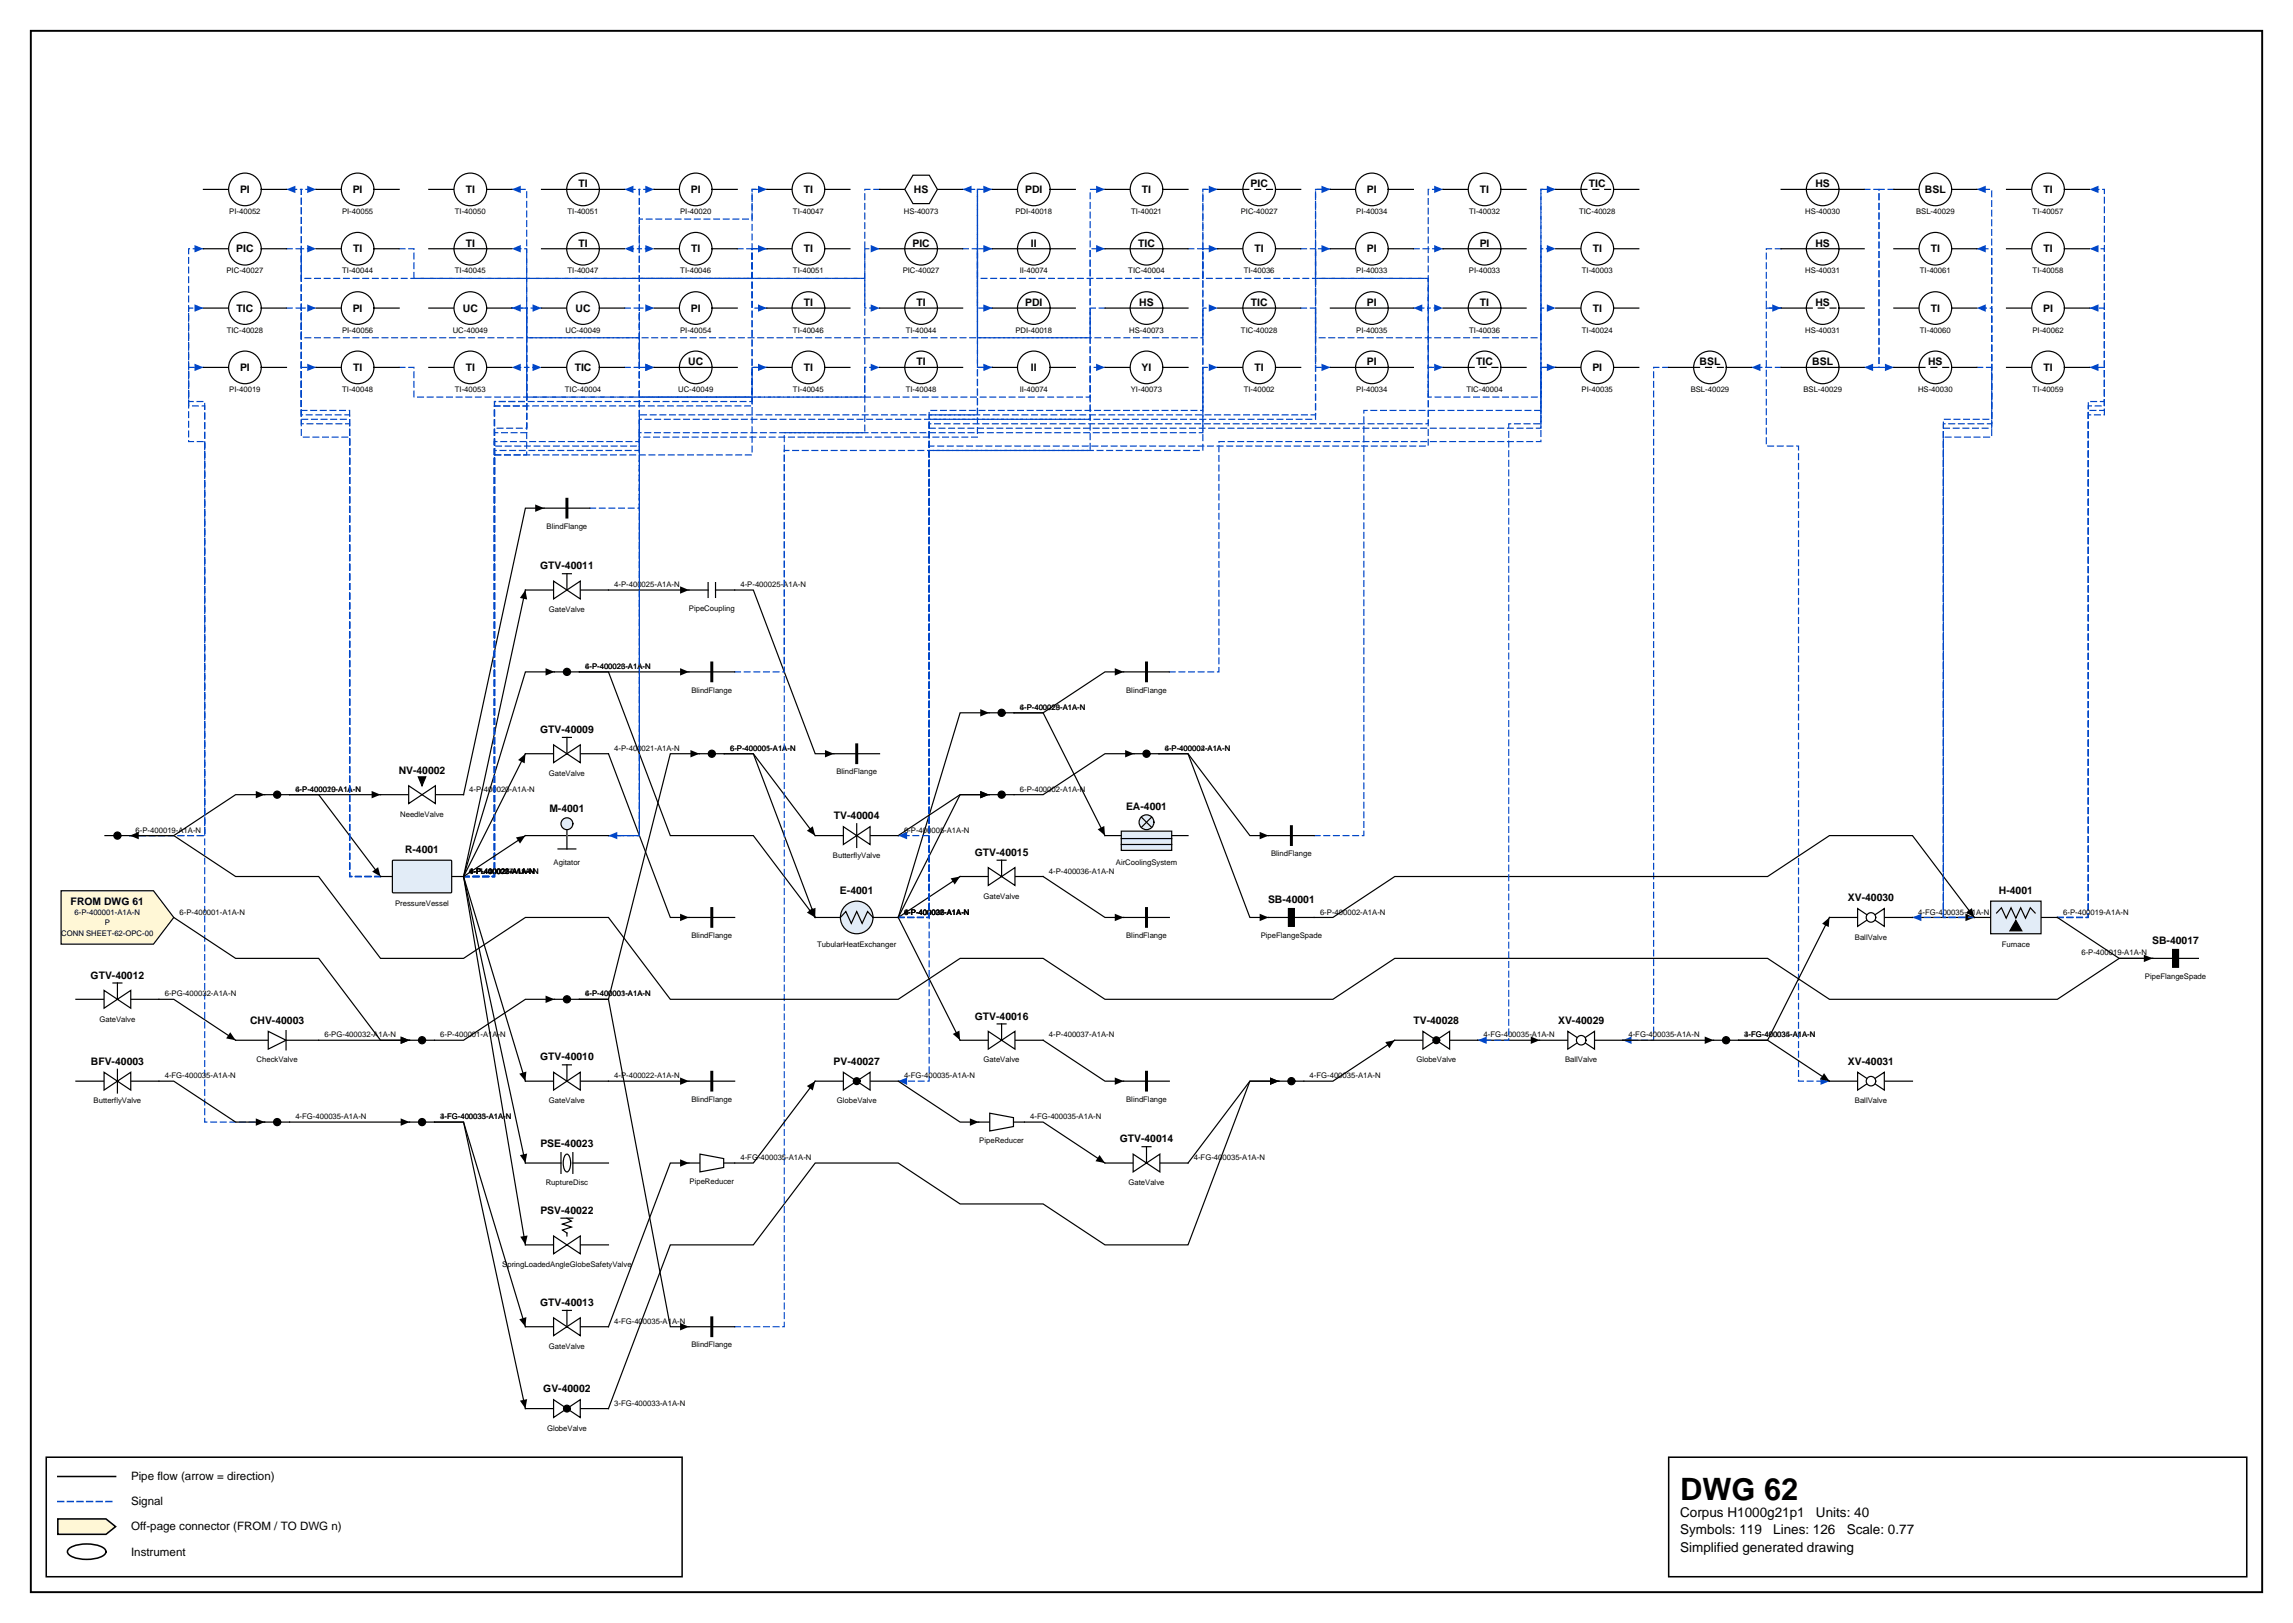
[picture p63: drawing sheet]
<svg xmlns="http://www.w3.org/2000/svg" width="420mm" height="297mm" viewBox="0 0 420 297" stroke-linecap="round" stroke-linejoin="round" font-family="sans-serif">
<defs><g id="words">
<text font-size="5.6" x="307.6" y="274.5">DWG 62</text>
<g font-size="2.5">
<text x="307.6" y="277.6">Corpus H1000g21p1</text>
<text x="307.6" y="280.8">Symbols: 119</text>
<text x="324.6" y="280.8">Lines: 126</text>
<text x="332.5" y="277.6">Units: 40</text>
<text x="338.1" y="280.8">Scale: 0.77</text>
<text x="307.6" y="284">Simplified generated drawing</text>
</g>
<g font-size="2.1">
<text x="24" y="270.9">Pipe flow (arrow = direction)</text>
<text x="24" y="275.5">Signal</text>
<text x="24" y="280.1">Off-page connector (FROM / TO DWG n)</text>
<text x="24" y="284.7">Instrument</text>
</g>
<g font-size="1.9">
<text x="43.9" y="35.3">PI</text>
<text x="64.6" y="35.3">PI</text>
<text x="85.3" y="35.3">TI</text>
<text x="105.9" y="34.3">TI</text>
<text x="126.5" y="35.3">PI</text>
<text x="147.2" y="35.3">TI</text>
<text x="167.3" y="35.3">HS</text>
<text x="187.7" y="35.3">PDI</text>
<text x="209.1" y="35.3">TI</text>
<text x="229" y="34.3">PIC</text>
<text x="250.3" y="35.3">PI</text>
<text x="271" y="35.3">TI</text>
<text x="290.9" y="34.3">TIC</text>
<text x="332.4" y="34.3">HS</text>
<text x="352.4" y="35.3">BSL</text>
<text x="374.1" y="35.3">TI</text>
<text x="43.3" y="46.2">PIC</text>
<text x="64.6" y="46.2">TI</text>
<text x="85.3" y="45.1">TI</text>
<text x="105.9" y="45.1">TI</text>
<text x="126.5" y="46.2">TI</text>
<text x="147.2" y="46.2">TI</text>
<text x="167.1" y="45.1">PIC</text>
<text x="188.7" y="45.1">II</text>
<text x="208.4" y="45.1">TIC</text>
<text x="229.7" y="46.2">TI</text>
<text x="250.3" y="46.2">PI</text>
<text x="270.9" y="45.1">PI</text>
<text x="291.6" y="46.2">TI</text>
<text x="332.4" y="45.1">HS</text>
<text x="353.5" y="46.2">TI</text>
<text x="374.1" y="46.2">TI</text>
<text x="43.3" y="57">TIC</text>
<text x="64.6" y="57">PI</text>
<text x="84.7" y="57">UC</text>
<text x="105.4" y="57">UC</text>
<text x="126.5" y="57">PI</text>
<text x="147.2" y="56">TI</text>
<text x="167.8" y="56">TI</text>
<text x="187.7" y="56">PDI</text>
<text x="208.6" y="56">HS</text>
<text x="229" y="56">TIC</text>
<text x="250.3" y="56">PI</text>
<text x="271" y="56">TI</text>
<text x="291.6" y="57">TI</text>
<text x="332.4" y="56">HS</text>
<text x="353.5" y="57">TI</text>
<text x="374.1" y="57">PI</text>
<text x="43.9" y="67.9">PI</text>
<text x="64.6" y="67.9">TI</text>
<text x="85.3" y="67.9">TI</text>
<text x="105.2" y="67.9">TIC</text>
<text x="126" y="66.8">UC</text>
<text x="147.2" y="67.9">TI</text>
<text x="167.8" y="66.8">TI</text>
<text x="188.7" y="67.9">II</text>
<text x="209" y="67.9">YI</text>
<text x="229.7" y="67.9">TI</text>
<text x="250.3" y="66.8">PI</text>
<text x="270.3" y="66.8">TIC</text>
<text x="291.5" y="67.9">PI</text>
<text x="311.2" y="66.8">BSL</text>
<text x="331.8" y="66.8">BSL</text>
<text x="353" y="66.8">HS</text>
<text x="374.1" y="67.9">TI</text>
<text x="98.9" y="104.2">GTV-40011</text>
<text x="98.9" y="134.2">GTV-40009</text>
<text x="73" y="141.7">NV-40002</text>
<text x="100.6" y="148.6">M-4001</text>
<text x="152.7" y="150">TV-40004</text>
<text x="206.2" y="148.3">EA-4001</text>
<text x="74.2" y="156.1">R-4001</text>
<text x="178.5" y="156.6">GTV-40015</text>
<text x="12.9" y="165.6">FROM DWG 61</text>
<text x="153.8" y="163.6">E-4001</text>
<text x="232.2" y="165.2">SB-40001</text>
<text x="338.3" y="164.9">XV-40030</text>
<text x="366" y="163.6">H-4001</text>
<text x="394" y="172.7">SB-40017</text>
<text x="16.6" y="179.1">GTV-40012</text>
<text x="45.8" y="187.4">CHV-40003</text>
<text x="178.5" y="186.6">GTV-40016</text>
<text x="258.8" y="187.4">TV-40028</text>
<text x="285.3" y="187.4">XV-40029</text>
<text x="16.6" y="194.9">BFV-40003</text>
<text x="98.9" y="194.1">GTV-40010</text>
<text x="152.6" y="194.9">PV-40027</text>
<text x="338.3" y="194.9">XV-40031</text>
<text x="98.9" y="209.9">PSE-40023</text>
<text x="205" y="209.1">GTV-40014</text>
<text x="98.9" y="222.1">PSV-40022</text>
<text x="98.9" y="239">GTV-40013</text>
<text x="99.5" y="254.8">GV-40002</text>
</g>
<g font-size="1.4">
<text x="42" y="39.2">PI-40052</text>
<text x="62.6" y="39.2">PI-40055</text>
<text x="83.3" y="39.2">TI-40050</text>
<text x="103.9" y="39.2">TI-40051</text>
<text x="124.5" y="39.2">PI-40020</text>
<text x="145.2" y="39.2">TI-40047</text>
<text x="165.5" y="39.2">HS-40073</text>
<text x="185.9" y="39.2">PDI-40018</text>
<text x="207.1" y="39.2">TI-40021</text>
<text x="227.2" y="39.2">PIC-40027</text>
<text x="248.3" y="39.2">PI-40034</text>
<text x="269" y="39.2">TI-40032</text>
<text x="289.1" y="39.2">TIC-40028</text>
<text x="330.5" y="39.2">HS-40030</text>
<text x="350.8" y="39.2">BSL-40029</text>
<text x="372.1" y="39.2">TI-40057</text>
<text x="41.5" y="50.1">PIC-40027</text>
<text x="62.7" y="50.1">TI-40044</text>
<text x="83.3" y="50.1">TI-40045</text>
<text x="103.9" y="50.1">TI-40047</text>
<text x="124.6" y="50.1">TI-40046</text>
<text x="145.2" y="50.1">TI-40051</text>
<text x="165.3" y="50.1">PIC-40027</text>
<text x="186.7" y="50.1">II-40074</text>
<text x="206.6" y="50.1">TIC-40004</text>
<text x="227.7" y="50.1">TI-40036</text>
<text x="248.3" y="50.1">PI-40033</text>
<text x="268.9" y="50.1">PI-40033</text>
<text x="289.6" y="50.1">TI-40003</text>
<text x="330.5" y="50.1">HS-40031</text>
<text x="351.5" y="50.1">TI-40061</text>
<text x="372.1" y="50.1">TI-40058</text>
<text x="41.5" y="60.9">TIC-40028</text>
<text x="62.6" y="60.9">PI-40056</text>
<text x="82.9" y="60.9">UC-40049</text>
<text x="103.5" y="60.9">UC-40049</text>
<text x="124.5" y="60.9">PI-40054</text>
<text x="145.2" y="60.9">TI-40046</text>
<text x="165.8" y="60.9">TI-40044</text>
<text x="185.9" y="60.9">PDI-40018</text>
<text x="206.7" y="60.9">HS-40073</text>
<text x="227.2" y="60.9">TIC-40028</text>
<text x="248.3" y="60.9">PI-40035</text>
<text x="269" y="60.9">TI-40036</text>
<text x="289.6" y="60.9">TI-40024</text>
<text x="330.5" y="60.9">HS-40031</text>
<text x="351.5" y="60.9">TI-40060</text>
<text x="372.1" y="60.9">PI-40062</text>
<text x="42" y="71.8">PI-40019</text>
<text x="62.7" y="71.8">TI-40048</text>
<text x="83.3" y="71.8">TI-40053</text>
<text x="103.4" y="71.8">TIC-40004</text>
<text x="124.2" y="71.8">UC-40049</text>
<text x="145.2" y="71.8">TI-40045</text>
<text x="165.8" y="71.8">TI-40048</text>
<text x="186.7" y="71.8">II-40074</text>
<text x="207" y="71.8">YI-40073</text>
<text x="227.7" y="71.8">TI-40002</text>
<text x="248.3" y="71.8">PI-40034</text>
<text x="268.5" y="71.8">TIC-40004</text>
<text x="289.6" y="71.8">PI-40035</text>
<text x="309.5" y="71.8">BSL-40029</text>
<text x="330.2" y="71.8">BSL-40029</text>
<text x="351.2" y="71.8">HS-40030</text>
<text x="372.1" y="71.8">TI-40059</text>
<text x="100.1" y="96.8">BlindFlange</text>
<text x="112.5" y="107.5">4-P-400025-A1A-N</text>
<text x="135.6" y="107.5">4-P-400025-A1A-N</text>
<text x="100.5" y="112.1">GateValve</text>
<text x="126.1" y="111.8">PipeCoupling</text>
<text x="107.1" y="122.4">6-P-400026-A1A-N</text>
<text x="107.1" y="122.4">4-P-400023-A1A-N</text>
<text x="126.6" y="126.8">BlindFlange</text>
<text x="186.7" y="129.9">6-P-400028-A1A-N</text>
<text x="186.7" y="129.9">4-P-400029-A1A-N</text>
<text x="206.2" y="126.8">BlindFlange</text>
<text x="112.5" y="137.4">4-P-400021-A1A-N</text>
<text x="133.7" y="137.4">6-P-400001-A1A-N</text>
<text x="133.7" y="137.4">6-P-400005-A1A-N</text>
<text x="213.2" y="137.4">6-P-400002-A1A-N</text>
<text x="213.2" y="137.4">4-P-400004-A1A-N</text>
<text x="100.5" y="142">GateValve</text>
<text x="153.1" y="141.7">BlindFlange</text>
<text x="54.1" y="144.9">4-P-400020-A1A-N</text>
<text x="54.1" y="144.9">6-P-400019-A1A-N</text>
<text x="73.3" y="149.5">NeedleValve</text>
<text x="85.9" y="144.9">4-P-400020-A1A-N</text>
<text x="186.7" y="144.9">6-P-400002-A1A-N</text>
<text x="24.8" y="152.4">6-P-400019-A1A-N</text>
<text x="165.5" y="152.4">6-P-400005-A1A-N</text>
<text x="85.9" y="159.9">6-P-400026-A1A-N</text>
<text x="85.9" y="159.9">4-P-400025-A1A-N</text>
<text x="85.9" y="159.9">4-FL-400027-A1A-N</text>
<text x="85.9" y="159.9">4-FL-400024-A1A-N</text>
<text x="85.9" y="159.9">4-P-400021-A1A-N</text>
<text x="85.9" y="159.9">4-P-400022-A1A-N</text>
<text x="101.4" y="158.4">Agitator</text>
<text x="152.5" y="157">ButterflyValve</text>
<text x="192" y="159.9">4-P-400036-A1A-N</text>
<text x="204.3" y="158.4">AirCoolingSystem</text>
<text x="232.7" y="156.7">BlindFlange</text>
<text x="13.6" y="167.4">6-P-400001-A1A-N</text>
<text x="32.9" y="167.4">6-P-400001-A1A-N</text>
<text x="72.3" y="165.8">PressureVessel</text>
<text x="165.5" y="167.4">4-P-400036-A1A-N</text>
<text x="165.5" y="167.4">6-P-400002-A1A-N</text>
<text x="165.5" y="167.4">4-P-400037-A1A-N</text>
<text x="165.5" y="167.4">6-P-400028-A1A-N</text>
<text x="180.1" y="164.5">GateValve</text>
<text x="241.7" y="167.4">6-P-400002-A1A-N</text>
<text x="351.2" y="167.4">4-FG-400035-A1A-N</text>
<text x="377.7" y="167.4">6-P-400019-A1A-N</text>
<text x="11.2" y="171.3">CONN SHEET-62-OPC-00</text>
<text x="19.2" y="169.4">P</text>
<text x="126.6" y="171.7">BlindFlange</text>
<text x="149.6" y="173.3">TubularHeatExchanger</text>
<text x="206.2" y="171.7">BlindFlange</text>
<text x="230.8" y="171.7">PipeFlangeSpade</text>
<text x="339.6" y="172">BallValve</text>
<text x="366.5" y="173.3">Furnace</text>
<text x="381.1" y="174.9">6-P-400019-A1A-N</text>
<text x="392.7" y="179.2">PipeFlangeSpade</text>
<text x="30.2" y="182.4">6-PG-400032-A1A-N</text>
<text x="107.1" y="182.4">6-P-400001-A1A-N</text>
<text x="107.1" y="182.4">4-P-400003-A1A-N</text>
<text x="18.2" y="187">GateValve</text>
<text x="59.4" y="189.9">6-PG-400032-A1A-N</text>
<text x="80.6" y="189.9">6-P-400001-A1A-N</text>
<text x="192" y="189.9">4-P-400037-A1A-N</text>
<text x="271.6" y="189.9">4-FG-400035-A1A-N</text>
<text x="298.1" y="189.9">4-FG-400035-A1A-N</text>
<text x="319.4" y="189.9">4-FG-400035-A1A-N</text>
<text x="319.4" y="189.9">3-FG-400034-A1A-N</text>
<text x="30.2" y="197.3">4-FG-400035-A1A-N</text>
<text x="47" y="194.4">CheckValve</text>
<text x="112.5" y="197.3">4-P-400022-A1A-N</text>
<text x="165.5" y="197.3">4-FG-400035-A1A-N</text>
<text x="180.1" y="194.4">GateValve</text>
<text x="239.8" y="197.3">4-FG-400035-A1A-N</text>
<text x="259.3" y="194.4">GlobeValve</text>
<text x="286.5" y="194.4">BallValve</text>
<text x="17.1" y="201.9">ButterflyValve</text>
<text x="100.5" y="201.9">GateValve</text>
<text x="126.6" y="201.7">BlindFlange</text>
<text x="153.2" y="201.9">GlobeValve</text>
<text x="206.2" y="201.7">BlindFlange</text>
<text x="339.6" y="201.9">BallValve</text>
<text x="54.1" y="204.8">4-FG-400035-A1A-N</text>
<text x="80.6" y="204.8">3-FG-400033-A1A-N</text>
<text x="80.6" y="204.8">4-FG-400035-A1A-N</text>
<text x="179.3" y="209.2">PipeReducer</text>
<text x="188.6" y="204.8">4-FG-400035-A1A-N</text>
<text x="135.6" y="212.3">4-FG-400035-A1A-N</text>
<text x="218.6" y="212.3">4-FG-400035-A1A-N</text>
<text x="99.9" y="216.9">RuptureDisc</text>
<text x="126.2" y="216.6">PipeReducer</text>
<text x="206.6" y="216.9">GateValve</text>
<text x="92" y="231.9">SpringLoadedAngleGlobeSafetyValve</text>
<text x="112.5" y="242.3">4-FG-400035-A1A-N</text>
<text x="100.5" y="246.9">GateValve</text>
<text x="126.6" y="246.6">BlindFlange</text>
<text x="112.5" y="257.3">3-FG-400033-A1A-N</text>
<text x="100.1" y="261.9">GlobeValve</text>
</g>
</g></defs>
<path d="M5.6 5.6h408.6v285.8h-408.6z" fill="none" stroke="#000" stroke-width=".35"/>
<path d="M8.5 266.7h116.4v21.9h-116.4zM10.6 270.2h10.6M305.5 266.7h105.8v21.9h-105.8z" fill="none" stroke="#000" stroke-width=".28"/>
<path d="M10.6 274.8h10.6" fill="none" stroke="#0046c8" stroke-width=".28" stroke-dasharray="1.1 .7"/>
<path d="M10.6 278h8.8l1.8 1.4-1.8 1.4h-8.8z" fill="#fff7d6" stroke="#000" stroke-width=".28"/>
<path d="M12.7 283.4a6.7 6.7 0 0 1 6.3 0 .72 .72 0 0 1 0 1.2 6.7 6.7 0 0 1-6.3 0 .72 .72 0 0 1 0-1.2z" fill="none" stroke="#000" stroke-width=".28"/>
<path d="M23.8 152.9h13.7v-79.4h-3v-6.3h2.7" fill="none" stroke="#0046c8" stroke-width=".22" stroke-dasharray="1.1 .7"/>
<path d="M35.6 66.6l1.6 .6-1.6 .7z" fill="#0046c8"/>
<path d="M48.5 145.4h-5.4l-11.3 7.5h-8" fill="none" stroke="#000" stroke-width=".22"/>
<path d="M46.8 144.8l1.7 .6-1.7 .7z" fill="#000"/>
<path d="M23.8 152.9h13.7v-78.6h-3v-17.9h2.7" fill="none" stroke="#0046c8" stroke-width=".22" stroke-dasharray="1.1 .7"/>
<path d="M35.6 55.7l1.6 .7-1.6 .7z" fill="#0046c8"/>
<path d="M175.8 160.4l-11.3 7.5" fill="none" stroke="#000" stroke-width=".22"/>
<path d="M174 160.8l1.8-.4-1 1.5z" fill="#000"/>
<path d="M164.5 167.9h5.6v-92.8h50.1v-29.6h2.7" fill="none" stroke="#0046c8" stroke-width=".22" stroke-dasharray="1.1 .7"/>
<path d="M221.3 44.8l1.6 .7-1.6 .7z" fill="#0046c8"/>
<path d="M181.1 145.4h-5.3l-11.3 22.5" fill="none" stroke="#000" stroke-width=".22"/>
<path d="M179.5 144.8l1.6 .6-1.6 .7z" fill="#000"/>
<path d="M164.5 167.9h5.6v-92h70.8v-30.4h2.7" fill="none" stroke="#0046c8" stroke-width=".22" stroke-dasharray="1.1 .7"/>
<path d="M241.9 44.8l1.7 .7-1.7 .7z" fill="#0046c8"/>
<path d="M164.5 167.9l11.3 22.5" fill="none" stroke="#000" stroke-width=".22"/>
<path d="M174.4 189.2l1.2-.6 .2 1.8z" fill="#000"/>
<path d="M164.5 167.9h5.6v-91.2h70.8v-42h2.7" fill="none" stroke="#0046c8" stroke-width=".22" stroke-dasharray="1.1 .7"/>
<path d="M241.9 34l1.7 .7-1.7 .6z" fill="#0046c8"/>
<path d="M164.5 167.9h5.6v-90.3h91.4v-42.9h2.7" fill="none" stroke="#0046c8" stroke-width=".22" stroke-dasharray="1.1 .7"/>
<path d="M262.6 34l1.6 .7-1.6 .6z" fill="#0046c8"/>
<path d="M181.1 130.5h-5.3l-11.3 37.4" fill="none" stroke="#000" stroke-width=".22"/>
<path d="M179.5 129.8l1.6 .7-1.6 .6z" fill="#000"/>
<path d="M164.5 167.9h5.6v-89.5h112v-11.2h2.7" fill="none" stroke="#0046c8" stroke-width=".22" stroke-dasharray="1.1 .7"/>
<path d="M283.2 66.6l1.6 .6-1.6 .7z" fill="#0046c8"/>
<path d="M191 160.4l11.3 7.5h3.4" fill="none" stroke="#000" stroke-width=".22"/>
<path d="M204.1 167.2l1.6 .7-1.6 .7z" fill="#000"/>
<path d="M161 34.7h-2.7v44.5h-41.2v73.7h-5.7" fill="none" stroke="#0046c8" stroke-width=".22" stroke-dasharray="1.1 .7"/>
<path d="M111.4 152.9l1.6-.6v1.3z" fill="#0046c8"/>
<path d="M108 93h9.1v-13h61.9v-45.3h2.7" fill="none" stroke="#0046c8" stroke-width=".22" stroke-dasharray="1.1 .7"/>
<path d="M180 34l1.7 .7-1.7 .6z" fill="#0046c8"/>
<path d="M53 205.4h22" fill="none" stroke="#000" stroke-width=".22"/>
<path d="M73.4 204.7l1.6 .7-1.6 .6z" fill="#000"/>
<path d="M48.5 205.4h-11v-124.6h-3v-35.3h2.7" fill="none" stroke="#0046c8" stroke-width=".22" stroke-dasharray="1.1 .7"/>
<path d="M35.6 44.8l1.6 .7-1.6 .7z" fill="#0046c8"/>
<path d="M350.1 167.9h11.4" fill="none" stroke="#000" stroke-width=".22"/>
<path d="M359.8 167.2l1.7 .7-1.7 .7z" fill="#000"/>
<path d="M326.1 56.4h-2.7v25.2h5.9v116.3h5.6" fill="none" stroke="#0046c8" stroke-width=".22" stroke-dasharray="1.1 .7"/>
<path d="M333.3 197.2l1.6 .7-1.6 .7z" fill="#0046c8"/>
<path d="M93.7 56.4h2.7v5.4h20.7v5.4h2.7" fill="none" stroke="#0046c8" stroke-width=".22" stroke-dasharray="1.1 .7"/>
<path d="M118.1 66.6l1.7 .6-1.7 .7z" fill="#0046c8"/>
<path d="M238.1 45.5h2.8v5.5h20.6v5.4h2.7" fill="none" stroke="#0046c8" stroke-width=".22" stroke-dasharray="1.1 .7"/>
<path d="M262.6 55.7l1.6 .7-1.6 .7z" fill="#0046c8"/>
<path d="M29.1 197.9h2.7l11.3 7.5h5.4" fill="none" stroke="#000" stroke-width=".22"/>
<path d="M46.8 204.7l1.7 .7-1.7 .6z" fill="#000"/>
<path d="M73.1 67.2h2.7v5.5h82.5v-5.5h2.7" fill="none" stroke="#0046c8" stroke-width=".22" stroke-dasharray="1.1 .7"/>
<path d="M159.4 66.6l1.6 .6-1.6 .7z" fill="#0046c8"/>
<path d="M222.9 34.7h-2.7v47.7h-50.1v115.5h-5.6" fill="none" stroke="#0046c8" stroke-width=".22" stroke-dasharray="1.1 .7"/>
<path d="M164.5 197.9l1.6-.7v1.4z" fill="#0046c8"/>
<path d="M126.1 123h-20h5.3l11.3 29.9h15.2l11.3 15" fill="none" stroke="#000" stroke-width=".22"/>
<path d="M124.5 122.3l1.6 .7-1.6 .6zM147.7 167l1.1-.8 .4 1.7z" fill="#000"/>
<path d="M73.1 45.5h2.7v5.5h82.5v5.4h2.7" fill="none" stroke="#0046c8" stroke-width=".22" stroke-dasharray="1.1 .7"/>
<path d="M159.4 55.7l1.6 .7-1.6 .7z" fill="#0046c8"/>
<path d="M326.1 45.5h-2.7v10.9h2.7" fill="none" stroke="#0046c8" stroke-width=".22" stroke-dasharray="1.1 .7"/>
<path d="M324.5 55.7l1.6 .7-1.6 .7z" fill="#0046c8"/>
<path d="M31.8 167.9l11.3 7.5h15.2l11.4 15h5.3" fill="none" stroke="#000" stroke-width=".22"/>
<path d="M73.4 189.7l1.6 .7-1.6 .7z" fill="#000"/>
<path d="M305.5 67.2h-2.8v123.2h-5.6" fill="none" stroke="#0046c8" stroke-width=".22" stroke-dasharray="1.1 .7"/>
<path d="M297.1 190.4l1.6-.7v1.4z" fill="#0046c8"/>
<path d="M238.1 56.4h2.8v5.4h41.2v-27.1h2.7" fill="none" stroke="#0046c8" stroke-width=".22" stroke-dasharray="1.1 .7"/>
<path d="M283.2 34l1.6 .7-1.6 .6z" fill="#0046c8"/>
<path d="M149.2 152.9l-11.3-15h-5.3h5.3l11.3 30M187.6 205.4h3.4l11.3 7.5" fill="none" stroke="#000" stroke-width=".22"/>
<path d="M147.7 152l1.1-.8 .4 1.7zM148 166.6l1.3-.5-.1 1.8zM201.3 211.4l1 1.5-1.7-.4z" fill="#000"/>
<path d="M114.3 67.2h2.8v5.5h82.5v-27.2h2.7" fill="none" stroke="#0046c8" stroke-width=".22" stroke-dasharray="1.1 .7"/>
<path d="M200.7 44.8l1.6 .7-1.6 .7z" fill="#0046c8"/>
<path d="M114.3 56.4h2.8v10.8h2.7" fill="none" stroke="#0046c8" stroke-width=".22" stroke-dasharray="1.1 .7"/>
<path d="M118.1 66.6l1.7 .6-1.7 .7z" fill="#0046c8"/>
<path d="M334.9 167.9l-11.3 22.5h-5.3h5.3l11.3 7.5" fill="none" stroke="#000" stroke-width=".22"/>
<path d="M333.6 169.1l1.3-1.2-.1 1.8zM334 196.4l.9 1.5-1.7-.4z" fill="#000"/>
<path d="M341.3 34.7h2.7v32.5h2.7" fill="none" stroke="#0046c8" stroke-width=".22" stroke-dasharray="1.1 .7"/>
<path d="M345.1 66.6l1.6 .6-1.6 .7z" fill="#0046c8"/>
<path d="M376.7 167.9h5.6v-94.4h3v-6.3h-2.7" fill="none" stroke="#0046c8" stroke-width=".22" stroke-dasharray="1.1 .7"/>
<path d="M382.6 67.2l1.6-.6v1.3z" fill="#0046c8"/>
<path d="M376.7 167.9h5.6v-93.6h3v-17.9h-2.7" fill="none" stroke="#0046c8" stroke-width=".22" stroke-dasharray="1.1 .7"/>
<path d="M382.6 56.4l1.6-.7v1.4z" fill="#0046c8"/>
<path d="M376.7 167.9h5.6v-92.8h3v-29.6h-2.7" fill="none" stroke="#0046c8" stroke-width=".22" stroke-dasharray="1.1 .7"/>
<path d="M382.6 45.5l1.6-.7v1.4z" fill="#0046c8"/>
<path d="M376.7 167.9h5.6v-92h3v-41.2h-2.7" fill="none" stroke="#0046c8" stroke-width=".22" stroke-dasharray="1.1 .7"/>
<path d="M382.6 34.7l1.6-.7v1.3z" fill="#0046c8"/>
<path d="M376.7 167.9l11.3 7.5h6.1" fill="none" stroke="#000" stroke-width=".22"/>
<path d="M392.5 174.7l1.6 .7-1.6 .7z" fill="#000"/>
<path d="M361.5 167.9h-5.7v-91.2h8.8v-20.3h-2.7" fill="none" stroke="#0046c8" stroke-width=".22" stroke-dasharray="1.1 .7"/>
<path d="M361.9 56.4l1.7-.7v1.4z" fill="#0046c8"/>
<path d="M361.5 167.9h-5.7v-90.3h8.8v-32.1h-2.7" fill="none" stroke="#0046c8" stroke-width=".22" stroke-dasharray="1.1 .7"/>
<path d="M361.9 45.5l1.7-.7v1.4z" fill="#0046c8"/>
<path d="M361.5 167.9h-5.7v-89.5h8.8v-43.7h-2.7" fill="none" stroke="#0046c8" stroke-width=".22" stroke-dasharray="1.1 .7"/>
<path d="M361.9 34.7l1.7-.7v1.3z" fill="#0046c8"/>
<path d="M111.4 108h14.7M232.2 152.9h-3.4l-11.3-15h-5.3h5.3l11.3 30h3.4M217.5 212.9l11.3-15h5.3h-5.3l-11.3 29.9h-15.2l-11.3-7.5h-15.2l-11.3-7.4h-15.3l-11.3 14.9h-15.2l-11.3 30" fill="none" stroke="#000" stroke-width=".22"/>
<path d="M124.5 107.3l1.6 .7-1.6 .7zM230.6 152.3l1.6 .6-1.6 .7zM230.6 167.2l1.6 .7-1.6 .7zM232.5 197.2l1.6 .7-1.6 .7z" fill="#000"/>
<path d="M134.5 242.8h9.1v-163.6h76.6v-12h2.7" fill="none" stroke="#0046c8" stroke-width=".22" stroke-dasharray="1.1 .7"/>
<path d="M221.3 66.6l1.6 .6-1.6 .7z" fill="#0046c8"/>
<path d="M217.5 45.5h2.7v5.5h41.3v16.2h2.7" fill="none" stroke="#0046c8" stroke-width=".22" stroke-dasharray="1.1 .7"/>
<path d="M262.6 66.6l1.6 .6-1.6 .7z" fill="#0046c8"/>
<path d="M326.1 67.2h-5.4" fill="none" stroke="#0046c8" stroke-width=".22" stroke-dasharray="1.1 .7"/>
<path d="M320.7 67.2l1.6-.6v1.3z" fill="#0046c8"/>
<path d="M23.8 152.9h8l11.3 7.5h15.2l11.4 15h15.2l11.3-7.5h15.2l11.3 15h41.8l11.3-7.5h15.2l11.3 7.5h41.7l11.4-7.5h68.2l11.3 7.5h41.8l11.3-7.5h6.1" fill="none" stroke="#000" stroke-width=".22"/>
<path d="M23.8 152.9l1.6-.6v1.3z" fill="#000"/>
<path d="M181.7 67.2h-2.7v-21.7h2.7" fill="none" stroke="#0046c8" stroke-width=".22" stroke-dasharray="1.1 .7"/>
<path d="M180 44.8l1.7 .7-1.7 .7z" fill="#0046c8"/>
<path d="M99.6 93h-3.4l-11.3 52.4M134.5 108h3.4l11.3 29.9h3.5M128 137.9h-5.3l-11.3 45h-5.3h5.3l11.3 59.9h3.4M207.6 137.9h-5.3l-11.3 7.5h-5.3M240.6 167.9h3.4l11.4-7.5h68.2l11.3-7.5h15.2l11.4 15M29.1 182.9h2.7l11.3 7.5M58.3 190.4h16.7M101.5 182.9h-5.3l-11.3 7.5h-5.4M164.5 197.9l11.3 7.5h3.4M96.2 242.8l-11.3-37.4h-5.4h5.4l11.3 52.4" fill="none" stroke="#000" stroke-width=".22"/>
<path d="M98 92.3l1.6 .7-1.6 .7zM126.4 137.3l1.6 .6-1.6 .7zM151 137.3l1.7 .6-1.7 .7zM206 137.3l1.6 .6-1.6 .7zM359.9 167l1.1-.8 .5 1.7zM42.2 188.9l.9 1.5-1.7-.4zM73.4 189.7l1.6 .7-1.6 .7zM99.9 182.2l1.6 .7-1.6 .7zM177.6 204.7l1.6 .7-1.6 .6zM95.2 256.3l1.3-.2-.3 1.7zM95.1 241.5l1.3-.4-.2 1.7zM124.5 242.1l1.6 .7-1.6 .7z" fill="#000"/>
<path d="M52.4 45.5h2.8v5.5h103.1v-5.5h2.7" fill="none" stroke="#0046c8" stroke-width=".22" stroke-dasharray="1.1 .7"/>
<path d="M159.4 44.8l1.6 .7-1.6 .7z" fill="#0046c8"/>
<path d="M135 45.5h2.7v10.9h2.7" fill="none" stroke="#0046c8" stroke-width=".22" stroke-dasharray="1.1 .7"/>
<path d="M138.8 55.7l1.6 .7-1.6 .7z" fill="#0046c8"/>
<path d="M258.8 45.5h5.4" fill="none" stroke="#0046c8" stroke-width=".22" stroke-dasharray="1.1 .7"/>
<path d="M262.6 44.8l1.6 .7-1.6 .7z" fill="#0046c8"/>
<path d="M191 190.4l11.3 7.5h3.4" fill="none" stroke="#000" stroke-width=".22"/>
<path d="M204.1 197.2l1.6 .7-1.6 .7z" fill="#000"/>
<path d="M140.4 67.2h-2.7v5.5h-41.3v-27.2h-2.7" fill="none" stroke="#0046c8" stroke-width=".22" stroke-dasharray="1.1 .7"/>
<path d="M93.7 45.5l1.6-.7v1.4z" fill="#0046c8"/>
<path d="M243.6 34.7h-2.7v32.5h2.7" fill="none" stroke="#0046c8" stroke-width=".22" stroke-dasharray="1.1 .7"/>
<path d="M241.9 66.6l1.7 .6-1.7 .7z" fill="#0046c8"/>
<path d="M69.7 145.4h-16.7h5.3l11.4 15M181.1 145.4h-5.3l-11.3 7.5" fill="none" stroke="#000" stroke-width=".22"/>
<path d="M68 144.8l1.7 .6-1.7 .7zM179.5 144.8l1.6 .6-1.6 .7zM68.1 159.5l1.1-.8 .5 1.7z" fill="#000"/>
<path d="M176.2 45.5h2.8v5.5h41.2v-16.3h2.7" fill="none" stroke="#0046c8" stroke-width=".22" stroke-dasharray="1.1 .7"/>
<path d="M221.3 34l1.6 .7-1.6 .6z" fill="#0046c8"/>
<path d="M361.9 67.2h2.7v12.8h-8.8v87.9h-5.7" fill="none" stroke="#0046c8" stroke-width=".22" stroke-dasharray="1.1 .7"/>
<path d="M350.1 167.9l1.7-.7v1.4z" fill="#0046c8"/>
<path d="M214.1 123h9.1v-42.2h58.9v-24.4h2.7" fill="none" stroke="#0046c8" stroke-width=".22" stroke-dasharray="1.1 .7"/>
<path d="M283.2 55.7l1.6 .7-1.6 .7z" fill="#0046c8"/>
<path d="M52.4 56.4h2.8v5.4h165v-5.4h2.7" fill="none" stroke="#0046c8" stroke-width=".22" stroke-dasharray="1.1 .7"/>
<path d="M221.3 55.7l1.6 .7-1.6 .7z" fill="#0046c8"/>
<path d="M264.2 67.2h-2.7v14.4h-91.4v71.3h-5.6" fill="none" stroke="#0046c8" stroke-width=".22" stroke-dasharray="1.1 .7"/>
<path d="M164.5 152.9l1.6-.6v1.3z" fill="#0046c8"/>
<path d="M134.5 123h9.1v-40.6h56v-47.7h2.7" fill="none" stroke="#0046c8" stroke-width=".22" stroke-dasharray="1.1 .7"/>
<path d="M200.7 34l1.6 .7-1.6 .6z" fill="#0046c8"/>
<path d="M111.4 137.9l11.3 30h3.4M126.1 212.9h-3.4l-11.3 29.9" fill="none" stroke="#000" stroke-width=".22"/>
<path d="M124.5 167.2l1.6 .7-1.6 .7zM124.5 212.2l1.6 .7-1.6 .6z" fill="#000"/>
<path d="M84.9 160.4h5.6v-77.1h5.9v-16.1h-2.7" fill="none" stroke="#0046c8" stroke-width=".22" stroke-dasharray="1.1 .7"/>
<path d="M93.7 67.2l1.6-.6v1.3z" fill="#0046c8"/>
<path d="M84.9 160.4h5.6v-86.9h5.9v-17.1h-2.7" fill="none" stroke="#0046c8" stroke-width=".22" stroke-dasharray="1.1 .7"/>
<path d="M93.7 56.4l1.6-.7v1.4z" fill="#0046c8"/>
<path d="M84.9 160.4h5.6v-86.1h5.9v-39.6h-2.7" fill="none" stroke="#0046c8" stroke-width=".22" stroke-dasharray="1.1 .7"/>
<path d="M93.7 34.7l1.6-.7v1.3z" fill="#0046c8"/>
<path d="M69.7 160.4h-5.7v-85.3h-8.8v-7.9h2.7" fill="none" stroke="#0046c8" stroke-width=".22" stroke-dasharray="1.1 .7"/>
<path d="M56.2 66.6l1.7 .6-1.7 .7z" fill="#0046c8"/>
<path d="M69.7 160.4h-5.7v-84.5h-8.8v-19.5h2.7" fill="none" stroke="#0046c8" stroke-width=".22" stroke-dasharray="1.1 .7"/>
<path d="M56.2 55.7l1.7 .7-1.7 .7z" fill="#0046c8"/>
<path d="M101.5 123h-5.3l-11.3 37.4" fill="none" stroke="#000" stroke-width=".22"/>
<path d="M99.9 122.3l1.6 .7-1.6 .6z" fill="#000"/>
<path d="M69.7 160.4h-5.7v-83.7h-8.8v-31.2h2.7" fill="none" stroke="#0046c8" stroke-width=".22" stroke-dasharray="1.1 .7"/>
<path d="M56.2 44.8l1.7 .7-1.7 .7z" fill="#0046c8"/>
<path d="M69.7 160.4h-5.7v-82.8h-8.8v-42.9h2.7" fill="none" stroke="#0046c8" stroke-width=".22" stroke-dasharray="1.1 .7"/>
<path d="M56.2 34l1.7 .7-1.7 .6z" fill="#0046c8"/>
<path d="M84.9 160.4h5.6v-82h5.9v-11.2h2.7" fill="none" stroke="#0046c8" stroke-width=".22" stroke-dasharray="1.1 .7"/>
<path d="M97.5 66.6l1.6 .6-1.6 .7z" fill="#0046c8"/>
<path d="M84.9 160.4h5.6v-81.2h5.9v-22.8h2.7" fill="none" stroke="#0046c8" stroke-width=".22" stroke-dasharray="1.1 .7"/>
<path d="M97.5 55.7l1.6 .7-1.6 .7z" fill="#0046c8"/>
<path d="M69.7 160.4h-5.7v-80.4h-8.8v-45.3h-2.8" fill="none" stroke="#0046c8" stroke-width=".22" stroke-dasharray="1.1 .7"/>
<path d="M52.4 34.7l1.7-.7v1.3z" fill="#0046c8"/>
<path d="M96.2 108l-11.3 52.4 11.3 52.5" fill="none" stroke="#000" stroke-width=".22"/>
<path d="M96.2 108l.3 1.7-1.3-.3zM95.2 211.4l1.3-.3-.3 1.8z" fill="#000"/>
<path d="M84.9 160.4h5.6v-79.6h26.6v-24.4h2.7" fill="none" stroke="#0046c8" stroke-width=".22" stroke-dasharray="1.1 .7"/>
<path d="M118.1 55.7l1.7 .7-1.7 .7z" fill="#0046c8"/>
<path d="M84.9 160.4h5.6v-78.8h26.6v-36.1h2.7" fill="none" stroke="#0046c8" stroke-width=".22" stroke-dasharray="1.1 .7"/>
<path d="M118.1 44.8l1.7 .7-1.7 .7z" fill="#0046c8"/>
<path d="M84.9 160.4h5.6v-78h26.6v-47.7h2.7" fill="none" stroke="#0046c8" stroke-width=".22" stroke-dasharray="1.1 .7"/>
<path d="M118.1 34l1.7 .7-1.7 .6z" fill="#0046c8"/>
<path d="M84.9 160.4h5.6v-77.1h47.2v-16.1h2.7" fill="none" stroke="#0046c8" stroke-width=".22" stroke-dasharray="1.1 .7"/>
<path d="M138.8 66.6l1.6 .6-1.6 .7z" fill="#0046c8"/>
<path d="M96.2 137.9l-11.3 22.5 11.3 67.4" fill="none" stroke="#000" stroke-width=".22"/>
<path d="M94.9 139.1l1.3-1.2-.1 1.8zM95.3 226.3l1.3-.2-.4 1.7z" fill="#000"/>
<path d="M84.9 160.4h5.6v-86.9h47.2v-28h2.7" fill="none" stroke="#0046c8" stroke-width=".22" stroke-dasharray="1.1 .7"/>
<path d="M138.8 44.8l1.6 .7-1.6 .7z" fill="#0046c8"/>
<path d="M84.9 160.4h5.6v-86.1h47.2v-39.6h2.7" fill="none" stroke="#0046c8" stroke-width=".22" stroke-dasharray="1.1 .7"/>
<path d="M138.8 34l1.6 .7-1.6 .6z" fill="#0046c8"/>
<path d="M96.2 152.9l-11.3 7.5 11.3 37.5" fill="none" stroke="#000" stroke-width=".22"/>
<path d="M94.5 153.3l1.7-.4-1 1.5zM95.1 196.5l1.3-.4-.2 1.8z" fill="#000"/>
<path d="M140.4 45.5h-2.7v5.5h-20.6v-16.3h-2.8" fill="none" stroke="#0046c8" stroke-width=".22" stroke-dasharray="1.1 .7"/>
<path d="M114.3 34.7l1.7-.7v1.3z" fill="#0046c8"/>
<path d="M297.1 190.4h16.6" fill="none" stroke="#000" stroke-width=".22"/>
<path d="M312.1 189.7l1.6 .7-1.6 .7z" fill="#000"/>
<path d="M140.4 34.7h-2.7v5.4h-20.6v5.4h-2.8" fill="none" stroke="#0046c8" stroke-width=".22" stroke-dasharray="1.1 .7"/>
<path d="M114.3 45.5l1.7-.7v1.4z" fill="#0046c8"/>
<path d="M240.6 152.9h9.1v-77.8h32.4v-29.6h2.7" fill="none" stroke="#0046c8" stroke-width=".22" stroke-dasharray="1.1 .7"/>
<path d="M283.2 44.8l1.6 .7-1.6 .7z" fill="#0046c8"/>
<path d="M149.2 197.9l-11.3 15h-3.4" fill="none" stroke="#000" stroke-width=".22"/>
<path d="M147.7 198.8l1.5-.9-.4 1.7z" fill="#000"/>
<path d="M181.7 34.7h-2.7v21.7h2.7" fill="none" stroke="#0046c8" stroke-width=".22" stroke-dasharray="1.1 .7"/>
<path d="M180 55.7l1.7 .7-1.7 .7z" fill="#0046c8"/>
<path d="M270.6 190.4h11.3" fill="none" stroke="#000" stroke-width=".22"/>
<path d="M280.3 189.7l1.6 .7-1.6 .7z" fill="#000"/>
<path d="M202.3 56.4h-2.7v5.4h-20.6v-27.1h-2.8" fill="none" stroke="#0046c8" stroke-width=".22" stroke-dasharray="1.1 .7"/>
<path d="M176.2 34.7l1.7-.7v1.3z" fill="#0046c8"/>
<path d="M205.7 123h-3.4l-11.3 7.5h-5.3h5.3l11.3 22.4" fill="none" stroke="#000" stroke-width=".22"/>
<path d="M204.1 122.3l1.6 .7-1.6 .6zM201 151.8l1.2-.6 .1 1.7z" fill="#000"/>
<path d="M111.4 152.9h5.7v-77h61.9v-8.7h2.7" fill="none" stroke="#0046c8" stroke-width=".22" stroke-dasharray="1.1 .7"/>
<path d="M180 66.6l1.7 .6-1.7 .7z" fill="#0046c8"/>
<path d="M111.4 152.9h5.7v-76.2h82.5v-9.5h2.7" fill="none" stroke="#0046c8" stroke-width=".22" stroke-dasharray="1.1 .7"/>
<path d="M200.7 66.6l1.6 .6-1.6 .7z" fill="#0046c8"/>
<path d="M111.4 197.9h14.7" fill="none" stroke="#000" stroke-width=".22"/>
<path d="M124.5 197.2l1.6 .7-1.6 .7z" fill="#000"/>
<path d="M346.7 34.7h-2.7v32.5h-2.7" fill="none" stroke="#0046c8" stroke-width=".22" stroke-dasharray="1.1 .7"/>
<path d="M341.3 67.2l1.6-.6v1.3z" fill="#0046c8"/>
<path d="M284.8 67.2h-2.7v5.5h-20.6v-16.3h-2.7" fill="none" stroke="#0046c8" stroke-width=".22" stroke-dasharray="1.1 .7"/>
<path d="M258.8 56.4l1.6-.7v1.4z" fill="#0046c8"/>
<path d="M284.8 34.7h-2.7v42.9h-5.9v112.8h-5.6" fill="none" stroke="#0046c8" stroke-width=".22" stroke-dasharray="1.1 .7"/>
<path d="M270.6 190.4l1.6-.7v1.4z" fill="#0046c8"/>
<path d="M19.2 152.9h4.6M149.2 167.9h4.7M159.8 167.9h4.7M255.4 190.4l-11.4 7.5h-5.3" fill="none" stroke="#000" stroke-width=".22"/>
<path d="M253.6 190.7l1.8-.3-1 1.4z" fill="#000"/>
<circle cx="21.5" cy="152.9" r=".65" fill="#000" stroke="#000" stroke-width=".22"/>
<circle cx="156.8" cy="167.9" r="2.99" fill="#e2ecf7" stroke="#000" stroke-width=".22"/>
<path d="M153.9 167.9l1-1.1 1 2.2 .9-2.2 1 2.2 1-2.2 1 1.1M175.8 160.4h5.1M185.8 160.4h5.2" fill="none" stroke="#000" stroke-width=".22"/>
<path d="M180.9 158.8l4.9 3.2v-3.2l-4.9 3.2z" fill="#fff" stroke="#000" stroke-width=".22"/>
<path d="M161 34.7h4.7M171.6 34.7h4.6M182.6 157.4h1.6M183.4 157.4v3" fill="none" stroke="#000" stroke-width=".22"/>
<path d="M167.1 32.1h3l1.5 2.6-1.5 2.6h-3l-1.4-2.6z" fill="#fff" stroke="#000" stroke-width=".22"/>
<path d="M78.5 67.2h4.6M89.1 67.2h4.6M99.6 93h8.4M48.5 205.4h4.5" fill="none" stroke="#000" stroke-width=".22"/>
<path d="M103.8 91.4v3.2" fill="none" stroke="#000" stroke-width=".54"/>
<circle cx="50.7" cy="205.4" r=".65" fill="#000" stroke="#000" stroke-width=".22"/>
<circle cx="86.1" cy="67.2" r="2.99" fill="#fff" stroke="#000" stroke-width=".22"/>
<path d="M334.9 167.9h5.2M345 167.9h5.1" fill="none" stroke="#000" stroke-width=".22"/>
<g fill="#fff" stroke="#000" stroke-width=".22">
<path d="M340.1 166.3l4.9 3.2v-3.2l-4.9 3.2z"/>
<circle cx="342.5" cy="167.9" r=".87"/>
</g>
<path d="M326.1 56.4h4.6M336.7 56.4h4.6" fill="none" stroke="#000" stroke-width=".22"/>
<circle cx="333.7" cy="56.4" r="2.99" fill="#fff" stroke="#000" stroke-width=".22"/>
<path d="M78.5 56.4h4.6M89.1 56.4h4.6M330.7 56.4h1.1M332.9 56.4h1.1M335.1 56.4h1" fill="none" stroke="#000" stroke-width=".22"/>
<circle cx="86.1" cy="56.4" r="2.99" fill="#fff" stroke="#000" stroke-width=".22"/>
<path d="M222.9 45.5h4.6M233.5 45.5h4.6M126.1 197.9h8.4" fill="none" stroke="#000" stroke-width=".22"/>
<path d="M130.3 196.2v3.3" fill="none" stroke="#000" stroke-width=".54"/>
<circle cx="230.5" cy="45.5" r="2.99" fill="#fff" stroke="#000" stroke-width=".22"/>
<path d="M13.9 197.9h5.2M23.9 197.9h5.2" fill="none" stroke="#000" stroke-width=".22"/>
<path d="M19.1 196.2l4.8 3.3v-3.3l-4.8 3.3z" fill="#fff" stroke="#000" stroke-width=".22"/>
<path d="M78.5 45.5h4.6M89.1 45.5h4.6M21.5 195.7v4.3" fill="none" stroke="#000" stroke-width=".22"/>
<circle cx="86.1" cy="45.5" r="2.99" fill="#fff" stroke="#000" stroke-width=".22"/>
<path d="M78.5 34.7h4.6M89.1 34.7h4.6M83.1 45.5h6" fill="none" stroke="#000" stroke-width=".22"/>
<circle cx="86.1" cy="34.7" r="2.99" fill="#fff" stroke="#000" stroke-width=".22"/>
<path d="M334.9 197.9h5.2M345 197.9h5.1" fill="none" stroke="#000" stroke-width=".22"/>
<g fill="#fff" stroke="#000" stroke-width=".22">
<path d="M340.1 196.2l4.9 3.3v-3.3l-4.9 3.3z"/>
<circle cx="342.5" cy="197.9" r=".87"/>
</g>
<path d="M57.9 67.2h4.6M68.5 67.2h4.6" fill="none" stroke="#000" stroke-width=".22"/>
<circle cx="65.5" cy="67.2" r="2.99" fill="#fff" stroke="#000" stroke-width=".22"/>
<path d="M57.9 56.4h4.6M68.5 56.4h4.6" fill="none" stroke="#000" stroke-width=".22"/>
<circle cx="65.5" cy="56.4" r="2.99" fill="#fff" stroke="#000" stroke-width=".22"/>
<path d="M367.4 67.2h4.6M377.9 67.2h4.7" fill="none" stroke="#000" stroke-width=".22"/>
<circle cx="375" cy="67.2" r="2.99" fill="#fff" stroke="#000" stroke-width=".22"/>
<path d="M222.9 34.7h4.6M233.5 34.7h4.6" fill="none" stroke="#000" stroke-width=".22"/>
<circle cx="230.5" cy="34.7" r="2.99" fill="#fff" stroke="#000" stroke-width=".22"/>
<path d="M227.5 34.7h1.1M229.7 34.7h1.1M231.9 34.7h1.1M57.9 45.5h4.6M68.5 45.5h4.6M101.5 123h4.6M152.7 137.9h8.3" fill="none" stroke="#000" stroke-width=".22"/>
<path d="M156.8 136.3v3.3" fill="none" stroke="#000" stroke-width=".54"/>
<circle cx="103.8" cy="123" r=".65" fill="#000" stroke="#000" stroke-width=".22"/>
<circle cx="65.5" cy="45.5" r="2.99" fill="#fff" stroke="#000" stroke-width=".22"/>
<path d="M367.4 56.4h4.6M377.9 56.4h4.7" fill="none" stroke="#000" stroke-width=".22"/>
<circle cx="375" cy="56.4" r="2.99" fill="#fff" stroke="#000" stroke-width=".22"/>
<path d="M326.1 45.5h4.6M336.7 45.5h4.6" fill="none" stroke="#000" stroke-width=".22"/>
<circle cx="333.7" cy="45.5" r="2.99" fill="#fff" stroke="#000" stroke-width=".22"/>
<path d="M330.7 45.5h6M367.4 45.5h4.6M377.9 45.5h4.7" fill="none" stroke="#000" stroke-width=".22"/>
<circle cx="375" cy="45.5" r="2.99" fill="#fff" stroke="#000" stroke-width=".22"/>
<path d="M57.9 34.7h4.6M68.5 34.7h4.6" fill="none" stroke="#000" stroke-width=".22"/>
<circle cx="65.5" cy="34.7" r="2.99" fill="#fff" stroke="#000" stroke-width=".22"/>
<path d="M11.2 163h16.9l3.7 4.9-3.7 4.9h-16.9z" fill="#fff7d6" stroke="#000" stroke-width=".22"/>
<path d="M305.5 67.2h4.6M316.1 67.2h4.6" fill="none" stroke="#000" stroke-width=".22"/>
<circle cx="313.1" cy="67.2" r="2.99" fill="#fff" stroke="#000" stroke-width=".22"/>
<path d="M222.9 56.4h4.6M233.5 56.4h4.6M310.1 67.2h1.1M312.3 67.2h1M314.4 67.2h1.1" fill="none" stroke="#000" stroke-width=".22"/>
<circle cx="230.5" cy="56.4" r="2.99" fill="#fff" stroke="#000" stroke-width=".22"/>
<path d="M227.5 56.4h6M284.8 45.5h4.6M295.4 45.5h4.6M128 137.9h4.6" fill="none" stroke="#000" stroke-width=".22"/>
<circle cx="130.3" cy="137.9" r=".65" fill="#000" stroke="#000" stroke-width=".22"/>
<circle cx="292.4" cy="45.5" r="2.99" fill="#fff" stroke="#000" stroke-width=".22"/>
<path d="M243.6 67.2h4.6M254.2 67.2h4.6M126.1 167.9h8.4" fill="none" stroke="#000" stroke-width=".22"/>
<path d="M130.3 166.3v3.2" fill="none" stroke="#000" stroke-width=".54"/>
<circle cx="251.2" cy="67.2" r="2.99" fill="#fff" stroke="#000" stroke-width=".22"/>
<path d="M248.2 67.2h6M179.2 205.4h2M185.5 205.4h2.1" fill="none" stroke="#000" stroke-width=".22"/>
<path d="M181.2 203.7l4.3 .8v1.7l-4.3 .8z" fill="#fff" stroke="#000" stroke-width=".22"/>
<path d="M99.1 67.2h4.7M109.7 67.2h4.6" fill="none" stroke="#000" stroke-width=".22"/>
<circle cx="106.7" cy="67.2" r="2.99" fill="#fff" stroke="#000" stroke-width=".22"/>
<path d="M99.1 56.4h4.7M109.7 56.4h4.6" fill="none" stroke="#000" stroke-width=".22"/>
<circle cx="106.7" cy="56.4" r="2.99" fill="#fff" stroke="#000" stroke-width=".22"/>
<path d="M326.1 34.7h4.6M336.7 34.7h4.6M313.7 190.4h4.6" fill="none" stroke="#000" stroke-width=".22"/>
<circle cx="316" cy="190.4" r=".65" fill="#000" stroke="#000" stroke-width=".22"/>
<circle cx="333.7" cy="34.7" r="2.99" fill="#fff" stroke="#000" stroke-width=".22"/>
<path d="M330.7 34.7h6M99.1 45.5h4.7M109.7 45.5h4.6" fill="none" stroke="#000" stroke-width=".22"/>
<circle cx="106.7" cy="45.5" r="2.99" fill="#fff" stroke="#000" stroke-width=".22"/>
<path d="M103.8 45.5h5.9M361.5 167.9h3M373.7 167.9h3" fill="none" stroke="#000" stroke-width=".22"/>
<path d="M364.5 164.9h9.2v6h-9.2z" fill="#e2ecf7" stroke="#000" stroke-width=".22"/>
<path d="M367.4 34.7h4.6M377.9 34.7h4.7M365.5 167.1l.9-1 .9 1.9 .9-1.9 .9 1.9 .8-1.9 .9 1.9 .9-1.9 .9 1" fill="none" stroke="#000" stroke-width=".22"/>
<path d="M369.1 168.5l1.1 1.9h-2.2z" fill="#000" stroke="#000" stroke-width=".22"/>
<circle cx="375" cy="34.7" r="2.99" fill="#fff" stroke="#000" stroke-width=".22"/>
<path d="M99.1 34.7h4.7M109.7 34.7h4.6" fill="none" stroke="#000" stroke-width=".22"/>
<circle cx="106.7" cy="34.7" r="2.99" fill="#fff" stroke="#000" stroke-width=".22"/>
<path d="M103.8 34.7h5.9M37.2 67.2h4.7M47.8 67.2h4.6" fill="none" stroke="#000" stroke-width=".22"/>
<circle cx="44.8" cy="67.2" r="2.99" fill="#fff" stroke="#000" stroke-width=".22"/>
<path d="M37.2 34.7h4.7M47.8 34.7h4.6" fill="none" stroke="#000" stroke-width=".22"/>
<circle cx="44.8" cy="34.7" r="2.99" fill="#fff" stroke="#000" stroke-width=".22"/>
<path d="M96.2 257.8h5.1M106.2 257.8h5.2" fill="none" stroke="#000" stroke-width=".22"/>
<path d="M101.3 256.2l4.9 3.2v-3.2l-4.9 3.2z" fill="#fff" stroke="#000" stroke-width=".22"/>
<g fill="#000" stroke="#000" stroke-width=".22">
<circle cx="209.9" cy="137.9" r=".65"/>
<circle cx="103.8" cy="257.8" r=".62"/>
</g>
<path d="M96.2 108h5.1M106.2 108h5.2M207.6 137.9h4.6" fill="none" stroke="#000" stroke-width=".22"/>
<path d="M101.3 106.4l4.9 3.2v-3.2l-4.9 3.2z" fill="#fff" stroke="#000" stroke-width=".22"/>
<path d="M103 105h1.6M103.8 105v3M96.2 212.9h6.5M102.7 211v3.8M103.6 211.3l.2-.1a1.92 1.92 0 0 1 .6 2.2 1.12 1.12 0 0 1-.6 1.1 1.92 1.92 0 0 1-.6-2.2zM104.9 212.9h6.5M104.9 211v3.8M202.3 212.9h5.2M212.3 212.9h5.2" fill="none" stroke="#000" stroke-width=".22"/>
<path d="M207.5 211.2l4.8 3.3v-3.3l-4.8 3.3z" fill="#fff" stroke="#000" stroke-width=".22"/>
<path d="M202.3 45.5h4.6M212.9 45.5h4.6M209.1 209.9h1.6M209.9 209.9v3M126.1 242.8h8.4" fill="none" stroke="#000" stroke-width=".22"/>
<path d="M130.3 241.2v3.2" fill="none" stroke="#000" stroke-width=".54"/>
<circle cx="209.9" cy="45.5" r="2.99" fill="#fff" stroke="#000" stroke-width=".22"/>
<path d="M206.9 45.5h6M243.6 56.4h4.6M254.2 56.4h4.6" fill="none" stroke="#000" stroke-width=".22"/>
<circle cx="251.2" cy="56.4" r="2.99" fill="#fff" stroke="#000" stroke-width=".22"/>
<path d="M248.2 56.4h6M326.1 67.2h4.6M336.7 67.2h4.6" fill="none" stroke="#000" stroke-width=".22"/>
<circle cx="333.7" cy="67.2" r="2.99" fill="#fff" stroke="#000" stroke-width=".22"/>
<path d="M119.8 67.2h4.6M130.4 67.2h4.6M330.7 67.2h6" fill="none" stroke="#000" stroke-width=".22"/>
<circle cx="127.4" cy="67.2" r="2.99" fill="#fff" stroke="#000" stroke-width=".22"/>
<path d="M124.4 67.2h6M181.7 67.2h4.6M192.3 67.2h4.6M394.1 175.4h3.7M398.9 175.4h3.6" fill="none" stroke="#000" stroke-width=".22"/>
<path d="M397.8 173.8h1.1v3.2h-1.1z" fill="#000" stroke="#000" stroke-width=".22"/>
<circle cx="189.3" cy="67.2" r="2.99" fill="#fff" stroke="#000" stroke-width=".22"/>
<path d="M43.1 190.4h6M52.4 190.4h5.9" fill="none" stroke="#000" stroke-width=".22"/>
<path d="M49.1 188.8l3.3 1.6-3.3 1.6z" fill="#fff" stroke="#000" stroke-width=".22"/>
<path d="M52.4 188.6v3.5M75 190.4h4.5M149.2 197.9h5.2M159.3 197.9h5.2" fill="none" stroke="#000" stroke-width=".22"/>
<circle cx="77.3" cy="190.4" r=".65" fill="#000" stroke="#000" stroke-width=".22"/>
<path d="M154.4 196.2l4.9 3.3v-3.3l-4.9 3.3z" fill="#fff" stroke="#000" stroke-width=".22"/>
<circle cx="156.8" cy="197.9" r=".62" fill="#000" stroke="#000" stroke-width=".22"/>
<path d="M13.9 182.9h5.2M23.9 182.9h5.2" fill="none" stroke="#000" stroke-width=".22"/>
<path d="M19.1 181.3l4.8 3.2v-3.2l-4.8 3.2z" fill="#fff" stroke="#000" stroke-width=".22"/>
<path d="M69.7 145.4h5.1M79.7 145.4h5.2M20.7 179.9h1.6M21.5 179.9v3" fill="none" stroke="#000" stroke-width=".22"/>
<path d="M74.8 143.8l4.9 3.3v-3.3l-4.9 3.3z" fill="#fff" stroke="#000" stroke-width=".22"/>
<g fill="#000" stroke="#000" stroke-width=".22">
<path d="M76.6 142.2h1.3l-.6 1.6z"/>
<circle cx="183.4" cy="145.4" r=".65"/>
<circle cx="77.3" cy="205.4" r=".65"/>
</g>
<path d="M119.8 56.4h4.6M130.4 56.4h4.6M181.1 145.4h4.6M205.7 167.9h8.4M75 205.4h4.5" fill="none" stroke="#000" stroke-width=".22"/>
<path d="M209.9 166.3v3.2" fill="none" stroke="#000" stroke-width=".54"/>
<circle cx="127.4" cy="56.4" r="2.99" fill="#fff" stroke="#000" stroke-width=".22"/>
<path d="M181.7 56.4h4.6M192.3 56.4h4.6" fill="none" stroke="#000" stroke-width=".22"/>
<circle cx="189.3" cy="56.4" r="2.99" fill="#fff" stroke="#000" stroke-width=".22"/>
<path d="M37.2 45.5h4.7M47.8 45.5h4.6M186.3 56.4h6M126.1 108h3.5M129.6 106.6v2.7M131 108h3.5M131 106.6v2.7M232.2 167.9h3.7M237 167.9h3.6M101.5 182.9h4.6" fill="none" stroke="#000" stroke-width=".22"/>
<g fill="#000" stroke="#000" stroke-width=".22">
<path d="M235.9 166.3h1.1v3.2h-1.1z"/>
<circle cx="103.8" cy="182.9" r=".65"/>
</g>
<circle cx="44.8" cy="45.5" r="2.99" fill="#fff" stroke="#000" stroke-width=".22"/>
<path d="M119.8 45.5h4.6M130.4 45.5h4.6" fill="none" stroke="#000" stroke-width=".22"/>
<circle cx="127.4" cy="45.5" r="2.99" fill="#fff" stroke="#000" stroke-width=".22"/>
<path d="M243.6 45.5h4.6M254.2 45.5h4.6" fill="none" stroke="#000" stroke-width=".22"/>
<circle cx="251.2" cy="45.5" r="2.99" fill="#fff" stroke="#000" stroke-width=".22"/>
<path d="M119.8 34.7h4.6M130.4 34.7h4.6" fill="none" stroke="#000" stroke-width=".22"/>
<circle cx="127.4" cy="34.7" r="2.99" fill="#fff" stroke="#000" stroke-width=".22"/>
<path d="M202.3 34.7h4.6M212.9 34.7h4.6" fill="none" stroke="#000" stroke-width=".22"/>
<circle cx="209.9" cy="34.7" r="2.99" fill="#fff" stroke="#000" stroke-width=".22"/>
<path d="M175.8 190.4h5.1M185.8 190.4h5.2" fill="none" stroke="#000" stroke-width=".22"/>
<path d="M180.9 188.8l4.9 3.2v-3.2l-4.9 3.2z" fill="#fff" stroke="#000" stroke-width=".22"/>
<path d="M140.4 67.2h4.6M151 67.2h4.6M182.6 187.4h1.6M183.4 187.4v3" fill="none" stroke="#000" stroke-width=".22"/>
<circle cx="148" cy="67.2" r="2.99" fill="#fff" stroke="#000" stroke-width=".22"/>
<path d="M243.6 34.7h4.6M254.2 34.7h4.6" fill="none" stroke="#000" stroke-width=".22"/>
<circle cx="251.2" cy="34.7" r="2.99" fill="#fff" stroke="#000" stroke-width=".22"/>
<path d="M149.2 152.9h5.2M159.3 152.9h5.2" fill="none" stroke="#000" stroke-width=".22"/>
<path d="M154.4 151.3l4.9 3.3v-3.3l-4.9 3.3z" fill="#fff" stroke="#000" stroke-width=".22"/>
<path d="M156.8 150.8v4.3M202.3 152.9h3M214.5 152.9h3" fill="none" stroke="#000" stroke-width=".22"/>
<path d="M205.3 152.1h9.2v3.5h-9.2z" fill="#e2ecf7" stroke="#000" stroke-width=".22"/>
<path d="M205.3 153.5h9.2M205.3 154.6h9.2" fill="none" stroke="#000" stroke-width=".22"/>
<circle cx="209.9" cy="150.5" r="1.36" fill="#e2ecf7" stroke="#000" stroke-width=".22"/>
<path d="M346.7 56.4h4.6M357.3 56.4h4.6M209 149.5l1.9 1.9M210.9 149.5l-1.9 1.9" fill="none" stroke="#000" stroke-width=".22"/>
<circle cx="354.3" cy="56.4" r="2.99" fill="#fff" stroke="#000" stroke-width=".22"/>
<path d="M181.7 45.5h4.6M192.3 45.5h4.6" fill="none" stroke="#000" stroke-width=".22"/>
<circle cx="189.3" cy="45.5" r="2.99" fill="#fff" stroke="#000" stroke-width=".22"/>
<path d="M140.4 56.4h4.6M151 56.4h4.6M186.3 45.5h6" fill="none" stroke="#000" stroke-width=".22"/>
<circle cx="148" cy="56.4" r="2.99" fill="#fff" stroke="#000" stroke-width=".22"/>
<path d="M145 56.4h6M161 45.5h4.7M171.6 45.5h4.6M48.5 145.4h4.5" fill="none" stroke="#000" stroke-width=".22"/>
<circle cx="50.7" cy="145.4" r=".65" fill="#000" stroke="#000" stroke-width=".22"/>
<circle cx="168.6" cy="45.5" r="2.99" fill="#fff" stroke="#000" stroke-width=".22"/>
<path d="M165.7 45.5h5.9M96.2 227.8h5.1M106.2 227.8h5.2" fill="none" stroke="#000" stroke-width=".22"/>
<path d="M101.3 226.2l4.9 3.3v-3.3l-4.9 3.3z" fill="#fff" stroke="#000" stroke-width=".22"/>
<path d="M346.7 67.2h4.6M357.3 67.2h4.6M102.7 222.9h2.2M103.8 222.9l.8 .6-1.6 .5 1.6 .6-1.6 .5 .8 .6v.5" fill="none" stroke="#000" stroke-width=".22"/>
<circle cx="354.3" cy="67.2" r="2.99" fill="#fff" stroke="#000" stroke-width=".22"/>
<path d="M37.2 56.4h4.7M47.8 56.4h4.6M351.3 67.2h1.1M353.5 67.2h1.1M355.7 67.2h1.1M205.7 123h8.4" fill="none" stroke="#000" stroke-width=".22"/>
<path d="M209.9 121.3v3.3" fill="none" stroke="#000" stroke-width=".54"/>
<circle cx="44.8" cy="56.4" r="2.99" fill="#fff" stroke="#000" stroke-width=".22"/>
<path d="M264.2 67.2h4.6M274.8 67.2h4.6" fill="none" stroke="#000" stroke-width=".22"/>
<circle cx="271.8" cy="67.2" r="2.99" fill="#fff" stroke="#000" stroke-width=".22"/>
<path d="M268.8 67.2h1.1M271 67.2h1.1M273.2 67.2h1M96.2 137.9h5.1M106.2 137.9h5.2M126.1 123h8.4" fill="none" stroke="#000" stroke-width=".22"/>
<path d="M130.3 121.3v3.3" fill="none" stroke="#000" stroke-width=".54"/>
<path d="M101.3 136.3l4.9 3.3v-3.3l-4.9 3.3z" fill="#fff" stroke="#000" stroke-width=".22"/>
<path d="M264.2 56.4h4.6M274.8 56.4h4.6M103 135h1.6M103.8 135v2.9" fill="none" stroke="#000" stroke-width=".22"/>
<circle cx="271.8" cy="56.4" r="2.99" fill="#fff" stroke="#000" stroke-width=".22"/>
<path d="M264.2 45.5h4.6M268.8 56.4h6M274.8 45.5h4.6" fill="none" stroke="#000" stroke-width=".22"/>
<circle cx="271.8" cy="45.5" r="2.99" fill="#fff" stroke="#000" stroke-width=".22"/>
<path d="M268.8 45.5h6M96.2 242.8h5.1M106.2 242.8h5.2" fill="none" stroke="#000" stroke-width=".22"/>
<path d="M101.3 241.2l4.9 3.2v-3.2l-4.9 3.2z" fill="#fff" stroke="#000" stroke-width=".22"/>
<path d="M69.7 160.4h2.1M82.7 160.4h2.2M103 239.8h1.6M103.8 239.8v3" fill="none" stroke="#000" stroke-width=".22"/>
<path d="M71.9 157.5h10.7v5.9h-10.7z" fill="#e2ecf7" stroke="#000" stroke-width=".22"/>
<path d="M140.4 45.5h4.6M151 45.5h4.6" fill="none" stroke="#000" stroke-width=".22"/>
<circle cx="148" cy="45.5" r="2.99" fill="#fff" stroke="#000" stroke-width=".22"/>
<path d="M281.9 190.4h5.1M291.9 190.4h5.2" fill="none" stroke="#000" stroke-width=".22"/>
<g fill="#fff" stroke="#000" stroke-width=".22">
<path d="M287 188.8l4.9 3.2v-3.2l-4.9 3.2z"/>
<circle cx="289.5" cy="190.4" r=".87"/>
</g>
<path d="M264.2 34.7h4.6M274.8 34.7h4.6" fill="none" stroke="#000" stroke-width=".22"/>
<circle cx="271.8" cy="34.7" r="2.99" fill="#fff" stroke="#000" stroke-width=".22"/>
<path d="M222.9 67.2h4.6M233.5 67.2h4.6" fill="none" stroke="#000" stroke-width=".22"/>
<circle cx="230.5" cy="67.2" r="2.99" fill="#fff" stroke="#000" stroke-width=".22"/>
<path d="M140.4 34.7h4.6M151 34.7h4.6" fill="none" stroke="#000" stroke-width=".22"/>
<circle cx="148" cy="34.7" r="2.99" fill="#fff" stroke="#000" stroke-width=".22"/>
<path d="M232.2 152.9h8.4M126.1 212.9h2.1M132.5 212.9h2" fill="none" stroke="#000" stroke-width=".22"/>
<path d="M236.4 151.3v3.3" fill="none" stroke="#000" stroke-width=".54"/>
<path d="M128.2 211.2l4.3 .8v1.7l-4.3 .8z" fill="#fff" stroke="#000" stroke-width=".22"/>
<path d="M161 67.2h4.7M171.6 67.2h4.6" fill="none" stroke="#000" stroke-width=".22"/>
<circle cx="168.6" cy="67.2" r="2.99" fill="#fff" stroke="#000" stroke-width=".22"/>
<path d="M346.7 45.5h4.6M357.3 45.5h4.6M165.7 67.2h5.9" fill="none" stroke="#000" stroke-width=".22"/>
<circle cx="354.3" cy="45.5" r="2.99" fill="#fff" stroke="#000" stroke-width=".22"/>
<path d="M181.7 34.7h4.6M192.3 34.7h4.6" fill="none" stroke="#000" stroke-width=".22"/>
<circle cx="189.3" cy="34.7" r="2.99" fill="#fff" stroke="#000" stroke-width=".22"/>
<path d="M255.4 190.4h5.1M265.4 190.4h5.2" fill="none" stroke="#000" stroke-width=".22"/>
<path d="M260.5 188.8l4.9 3.2v-3.2l-4.9 3.2z" fill="#fff" stroke="#000" stroke-width=".22"/>
<circle cx="263" cy="190.4" r=".62" fill="#000" stroke="#000" stroke-width=".22"/>
<path d="M161 56.4h4.7M171.6 56.4h4.6" fill="none" stroke="#000" stroke-width=".22"/>
<circle cx="168.6" cy="56.4" r="2.99" fill="#fff" stroke="#000" stroke-width=".22"/>
<path d="M165.7 56.4h5.9M202.3 67.2h4.6M212.9 67.2h4.6" fill="none" stroke="#000" stroke-width=".22"/>
<circle cx="209.9" cy="67.2" r="2.99" fill="#fff" stroke="#000" stroke-width=".22"/>
<path d="M202.3 56.4h4.6M212.9 56.4h4.6" fill="none" stroke="#000" stroke-width=".22"/>
<circle cx="209.9" cy="56.4" r="2.99" fill="#fff" stroke="#000" stroke-width=".22"/>
<path d="M206.9 56.4h6M181.1 130.5h4.6M96.2 152.9h7.3M104.1 152.9h7.3" fill="none" stroke="#000" stroke-width=".22"/>
<circle cx="183.4" cy="130.5" r=".65" fill="#000" stroke="#000" stroke-width=".22"/>
<circle cx="103.8" cy="150.8" r="1.09" fill="#e2ecf7" stroke="#000" stroke-width=".22"/>
<path d="M102.2 155.4h3.2M103.8 151.8v3.6M96.2 197.9h5.1M106.2 197.9h5.2M205.7 197.9h8.4" fill="none" stroke="#000" stroke-width=".22"/>
<path d="M209.9 196.2v3.3" fill="none" stroke="#000" stroke-width=".54"/>
<path d="M101.3 196.2l4.9 3.3v-3.3l-4.9 3.3z" fill="#fff" stroke="#000" stroke-width=".22"/>
<path d="M346.7 34.7h4.6M357.3 34.7h4.6M103 194.9h1.6M103.8 194.9v3" fill="none" stroke="#000" stroke-width=".22"/>
<circle cx="354.3" cy="34.7" r="2.99" fill="#fff" stroke="#000" stroke-width=".22"/>
<path d="M284.8 67.2h4.6M295.4 67.2h4.6" fill="none" stroke="#000" stroke-width=".22"/>
<circle cx="292.4" cy="67.2" r="2.99" fill="#fff" stroke="#000" stroke-width=".22"/>
<path d="M284.8 34.7h4.6M295.4 34.7h4.6" fill="none" stroke="#000" stroke-width=".22"/>
<circle cx="292.4" cy="34.7" r="2.99" fill="#fff" stroke="#000" stroke-width=".22"/>
<path d="M289.4 34.7h1.1M291.6 34.7h1.1M293.8 34.7h1.1M284.8 56.4h4.6M295.4 56.4h4.6" fill="none" stroke="#000" stroke-width=".22"/>
<circle cx="292.4" cy="56.4" r="2.99" fill="#fff" stroke="#000" stroke-width=".22"/>
<path d="M234.1 197.9h4.6" fill="none" stroke="#000" stroke-width=".22"/>
<circle cx="236.4" cy="197.9" r=".65" fill="#000" stroke="#000" stroke-width=".22"/>
<use href="#words"/>
</svg>
